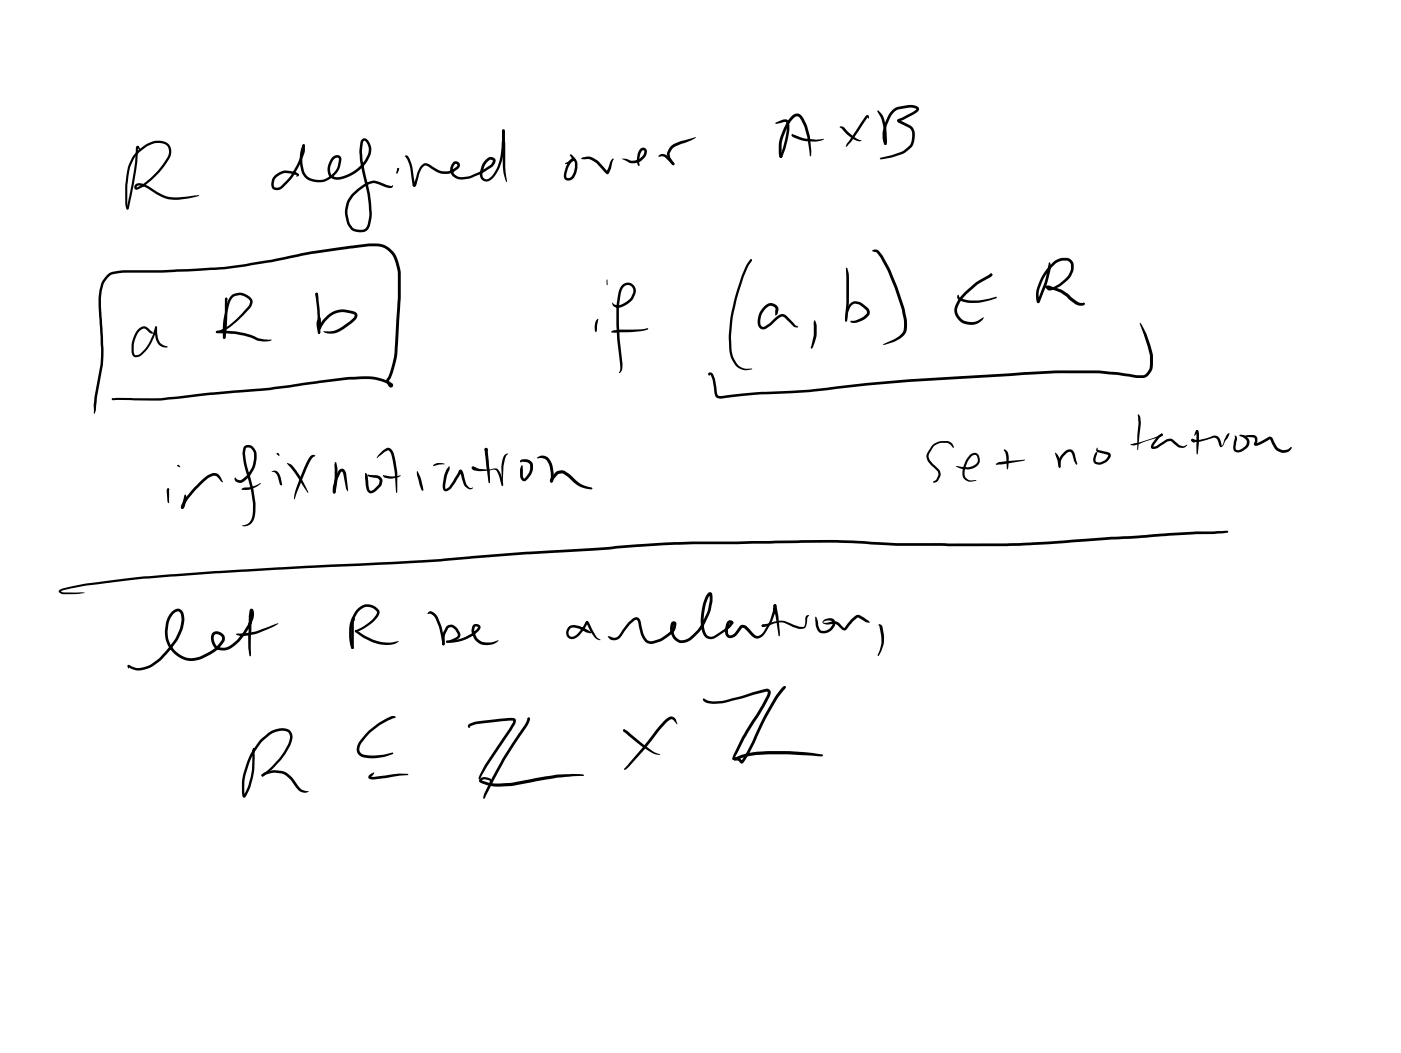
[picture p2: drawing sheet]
<svg xmlns="http://www.w3.org/2000/svg" width="108mm" height="81mm" viewBox="0 0 108 81" stroke-linecap="round" stroke-linejoin="round" font-family="sans-serif">
<g fill="#000">
<path d="M10.6 11.7l.5-.4a1.39 1.39 0 0 1 2 0 1.19 1.19 0 0 1-.3 1.3 6.1 6.1 0 0 1-2.2 2h-.2v-.3a.36 .36 0 0 1 .4-.2l.6 .2a3.5 3.5 0 0 0 3.6 .8h.3a5.5 5.5 0 0 1-2.4 .2l-.9-.3-.9-.6-.4-.1-.2 .1h.1a6 6 0 0 0 2.4-2.5 .7 .7 0 0 0-.9-.9h-.2a2.83 2.83 0 0 0-1.9 1.9 9.5 9.5 0 0 0-.2 2.8l.1 .4h-.1l-.1-.2a9.7 9.7 0 0 1 .1-3l.4-.8zM10.5 11.3h.2l.1 .2v.1l-.2-.2v.2l-.1 1.6-.6 2.8-.1 .1h-.1l.6-3zM23.3 11.1l.2 .1a5 5 0 0 1-1.6 3.1 .7 .7 0 0 1-.8 .3 .91 .91 0 0 1 .7-1.4l.2-.1 .8 .2a.17 .17 0 0 1 .2 .1 .17 .17 0 0 1 0 .2h-.2l.1-.1-.9-.2-.5 .2a.72 .72 0 0 0-.4 .9h.4a5.2 5.2 0 0 0 1.8-2.8zM23.4 11.1l.1 .1-.1 .1-.1-.1zM23.3 11.2l.2-.1v.2a2.43 2.43 0 0 0 .2 2.3 1.56 1.56 0 0 0 2.4-1.4h-.2l-.2 .1a1.26 1.26 0 0 0-.3 .9l.2 .3a1.23 1.23 0 0 0 1.3-.1 2.09 2.09 0 0 0 1.5-2.2l-.2-.3h-.2l-.1 .8 .1 .9a15.7 15.7 0 0 1 .7 3.9l-.2 .8a.81 .81 0 0 1-1.2 .5l-.3-.1-.2-.4a2.29 2.29 0 0 1-.1-1.7 3.3 3.3 0 0 1 2.1-1.7l1.2 .4h.3l-.1 .2h-.2l-1.2-.4a2.33 2.33 0 0 0-1.5 .9 1.8 1.8 0 0 0-.5 1.4l.1 .8 .3 .4a1.08 1.08 0 0 0 .9 0l.2-.2 .2-.9a16.1 16.1 0 0 0-.7-3.9 3.9 3.9 0 0 1 0-1.7l.1-.2a.4 .4 0 0 1 .4 0 .4 .4 0 0 1 .2 .4 1.66 1.66 0 0 1-.7 1.9 2.19 2.19 0 0 1-2.3 .7l-.2-.1a1.26 1.26 0 0 1 .5-1.6h.4l.1 .2a1.73 1.73 0 0 1-1 1.7 1.73 1.73 0 0 1-1.9-.3 2.84 2.84 0 0 1-.1-2.4zM30.6 13l.1-.1 .1 .1-.2 .4zM30.6 13l.1-.1 .1 .1-.1 .1zM30.6 13h.2l-.2 .4zM31.2 12a.26 .26 0 0 1 .4 .3l.2 .7 .2 1.2h-.1l.3-.9 .2-.5a.49 .49 0 0 1 .8 0l.7 .3 .5 .1 .4-.1 .3-.2 .1-.2v-.1l-.2 .1-.1 .3 .1 .4a.81 .81 0 0 0 .8 .2 4.7 4.7 0 0 0 2-.9l.2-.3-.3-.1a1.36 1.36 0 0 0-.5 1.2l.1 .3h.3a2.75 2.75 0 0 0 1-2.4l.1-1.3 .2-.1a5 5 0 0 1-1 3.8l-.2 .1a.54 .54 0 0 1-.6-.1 .54 .54 0 0 1-.1-.6 1.25 1.25 0 0 1 .8-1.1l.4 .2-.1 .4a4.9 4.9 0 0 1-1.8 1l-.6 .1a.75 .75 0 0 1-1-.4 .75 .75 0 0 1 .4-1l.3 .2v.3l-.5 .4-.4 .1-.7-.1-.8-.5h-.3l-.4 .5-.2 .9a.19 .19 0 0 1-.2 .2 .19 .19 0 0 1-.1-.3l-.2-1.3zM38.7 10l.2 .1v1a10.5 10.5 0 0 0 .2 2.9h-.1a5.6 5.6 0 0 1-.3-2.9zM44 11.9l.5 .6-.1 .8a.61 .61 0 0 1-.8 .6l-.1-.1a.54 .54 0 0 1 0-.6 1.77 1.77 0 0 1 .6-1h.2l-.1 .2-.3 .2h-.4l.6-.4v.1h.1a1.77 1.77 0 0 0-.5 1.1v.3h.3l.2-.4 .1-.4v-.4l-.4-.5zM44.8 12.2l.1-.1a1.15 1.15 0 0 1 1.4 .5l.6 .6-.2 .1 .3-.9a.15 .15 0 0 1 .1-.1 .15 .15 0 0 1 .2 0l-.2 .7-.3 .4-.9-.9-.5-.2h-.6z"/>
<path d="M47.9 12.2l.8 .2a.89 .89 0 0 0 .9-.7l-.1-.1-.2 .3-.1 .5 .1 .3-.1 .1-.1-.4 .1-.8 .2-.2h.2l.2 .1v.2a1.05 1.05 0 0 1-1.3 .8zM50.7 12h.1a.46 .46 0 0 1 .6 0l.5 .6v.1h-.1l-.6-.6zM51.7 11.2l.7-.3 1.2-.3-1.5 .7-.3 .2-.2 .4 .1 .3 .3 .4-.1 .1h-.1l-.3-.5a.77 .77 0 0 1 .2-1zM57.9 20v.1l-.1-.1zM59.8 9.4l.6-.2a.3 .3 0 0 1 .4 .3v.5l-.1 .8-.4 1.2-.1 .2-.1-.1 .4-1.3a2.33 2.33 0 0 0 .1-1.4l-.8 .2zM61 9l.2-.2h.3l.2 .1 .2 .3a5.3 5.3 0 0 1 .6 2.8h-.1v-.3a5.1 5.1 0 0 0-.7-2.6l-.3-.1a1.42 1.42 0 0 0-.8 .9 3.1 3.1 0 0 0-.3 2.1l-.1 .2-.2-.2a3.9 3.9 0 0 1 1-3zM61.1 10.3l.2 .1a3.7 3.7 0 0 0 2 .3h.2a1.39 1.39 0 0 1-1.1 .2 2.7 2.7 0 0 1-1.4-.4zM64.7 9.7l.3 .1 .4 .4a1.51 1.51 0 0 0 1 .6v.1a1.25 1.25 0 0 1-1.2-.6l-.5-.5zM66.7 8.9a.14 .14 0 0 1 .2 0 .14 .14 0 0 1 .1 .2l-.1 .1-.1-.2-1.2 1.9-.4 .4zM67.2 19.3l.3-.1a.91 .91 0 0 1 .6 .7 19.3 19.3 0 0 1 1.6 3.9 2.67 2.67 0 0 1 0 2l-.8 .6-.8 .2 .7-.4a1.44 1.44 0 0 0 .8-.7 3.5 3.5 0 0 0-.1-1.7 17.2 17.2 0 0 0-1.6-3.9l-.4-.4zM67.6 8.5l.4 .4 .2 .6 .1 1.4-.1 .3-.1-.1-.1-1.5-.1-.5-.3-.5zM68.8 8.5l.4-.3 .8-.1h.4l.3 .2a.24 .24 0 0 1 0 .3l-1.4 .8v-.1l.8 .4 .3 .2a1.35 1.35 0 0 1 0 1.2l-.2 .3-.5 .4a4.4 4.4 0 0 1-1.8 .5l-.1-.1 1.8-.5 .6-.6a1.25 1.25 0 0 0 0-1.1l-1-.6-.1-.1 1.5-.9-.5-.1-.7 .1a1.01 1.01 0 0 0-.8 .6 2.42 2.42 0 0 0-.3 2l-.1 .2a1.23 1.23 0 0 1-.2-1.1 3.3 3.3 0 0 1 .8-1.6z"/>
<path d="M8.3 21.1a1.78 1.78 0 0 1 1.2-.3h3l4.7-.2 3.7-.6a56.9 56.9 0 0 1 7.9-1.2 1.97 1.97 0 0 1 2 1.9l.1 2.3-.2 3.5a7.3 7.3 0 0 1-.6 2.7l-.1 .2 .1 .3-.2-.1a4.1 4.1 0 0 0-2.1-.4l-3.2 .3-3.8 .6-4.6 .3-3.8 .5-3.7-.1h-.1l.1-.1h.3h3.4l3.8-.5 4.6-.3 5.7-.8 1.3-.1a4.1 4.1 0 0 1 2.3 .5l.2 .2v.1l-.2 .1-.1-.1-.2-.3v-.3a5 5 0 0 0 .6-2.4l.3-3.8v-2l-.3-1-.3-.5a1.41 1.41 0 0 0-1.3-.5l-1.6 .1a55 55 0 0 0-6.4 1.1l-3.5 .6-4.8 .2h-3.2a1.28 1.28 0 0 0-1.3 1l-.1 .3a26.5 26.5 0 0 0 .1 4.6l-.1 1.2-.4 2.5-.1 1-.1 .3-.1-.7 .1-.6 .4-2.5 .1-.7-.2-4.5a2.17 2.17 0 0 1 .7-1.8zM10.6 25.4l.3-.2 .3-.1 .6 .6h-.2l-.4-.4-.2 .1a1.91 1.91 0 0 0-.7 1.8l.1 .2 .3-.1a3.3 3.3 0 0 0 1.2-1.9l.1-.2h.1l-.1 .3a2.81 2.81 0 0 1-1.4 2l-.3-.1a2.08 2.08 0 0 1 .3-2zM12 25.2h.1l.1 .8 .1 .4 .3 .2 .3 .1v.1l-.4-.1-.3-.2-.2-.4zM12.9 37.7h.1v.1zM12.9 37.7h.1v1.1l-.1-.2zM15 37.5l.5-.5a1.1 1.1 0 0 1 1.3-.5l.4 .6a.22 .22 0 0 1-.3-.2l-.3-.2a1.29 1.29 0 0 0-.9 .4l-1.2 1.3-.4 .8h-.1a1.5 1.5 0 0 1 .6-1.2zM14 39h.1v.2h-.1zM14.2 38.1h.1l.1 .4-.2 .6-.2 .1-.1-.1zM16.7 25.5h.2a5.9 5.9 0 0 1 3 .6l1 .1-.5 .1-.6-.1a6.5 6.5 0 0 0-3.1-.5zM17.8 22.8l.1-.1a1.08 1.08 0 0 1 1.6 .6l-.2 .3a7.1 7.1 0 0 1-2.2 2h-.2a.1 .1 0 0 1-.2 0 .1 .1 0 0 1 0-.1h.1a3.8 3.8 0 0 0 1.9-1.4l.5-.6 .1-.3-.2-.2a.91 .91 0 0 0-1.1-.1l-.2 .2a6.7 6.7 0 0 0-.4 2.8l-.1 .2-.1-.1a6.9 6.9 0 0 1 .3-2.7zM17.2 25.9h.1v.2h-.1zM17.4 22.9h.1v.1h-.1h.1v1.1l-.1 1.9-.1 .1-.1-.1z"/>
<path d="M18.8 34.4l.3-.1 .3 .1a1.59 1.59 0 0 1 0 2.1l-.5 .5a.45 .45 0 0 1-.5 .2 .45 .45 0 0 1-.3-.4l.2 .2h.2l.5-.4a2.04 2.04 0 0 0 .5-1.9l-.2-.2h-.4a2.85 2.85 0 0 0 .3 2 6.3 6.3 0 0 1 .4 3.4 .74 .74 0 0 1-.9 .6 .76 .76 0 0 0 .8-.8 8.4 8.4 0 0 0-.5-3.3 2.61 2.61 0 0 1-.2-2zM18.6 37.6h.2a2.31 2.31 0 0 0 1.3-.4 .47 .47 0 0 1-.5 .4l-.6 .2-.3-.1zM20.9 36.3h.1a.51 .51 0 0 1 .6 .6l.1 .4v.1l-.4-.8zM21.3 35l.2-.1v.2zM22.1 35.7a1.2 1.2 0 0 1 .9 .8l.7 1.5zM23.9 35.1l.2-.1 .2 .1-.3 .2-.2 .4-1.1 2.8v-.4l.4-1.2 .4-1.1zM24.4 22.6l.1 .1h-.1h-.1zM24.3 22.6h.2v.2a.17 .17 0 0 1-.1 .3zM24.3 22.6h.1l.1 .1 .1 1.1 .1 1.7-.1 .2-.1-.1zM24.5 24.4l.2 .1-.2 .4 .2 .7-.1 .1h-.1l-.1-.6zM25 24.6a1.88 1.88 0 0 1 2.5-.4v.2l-.1 .2-1 .8a1.27 1.27 0 0 1-1.5 .1h.2a1.67 1.67 0 0 0 1.2-.3l.9-.7 .1-.2-.1-.1a1.75 1.75 0 0 0-2.2 .6l-.3 .5-.1 .1v-.3zM24.6 25.2h.1v.2h-.1z"/>
<path d="M24.5 24.4a.27 .27 0 0 1 .2 .5v.4l-.1 .1-.1-.1zM26.1 36.2l.2-.1a.32 .32 0 0 1 .4 .4l.1 1.3-.1-.2-.3-1.3-.4 .6-.2 1.1a.26 .26 0 0 1-.2-.2 .26 .26 0 0 1 0-.3l.2-.7zM25.7 37.9l.1-.1v.2h-.1zM25.8 35.7h.1l.1 .2v1l-.1 1-.2 .1v-.1l.1-1zM28.1 36.4l.2 .2 .1 1.1 .2 .1 .6-.5 .1-.3-.2-.1-.6-.1a.09 .09 0 0 1-.1-.1 .09 .09 0 0 1 .1-.1h.3a.51 .51 0 0 1 .6 .2 .51 .51 0 0 1 0 .6l-.1 .1a1.18 1.18 0 0 1-.7 .5h-.1a.56 .56 0 0 1-.3-.6zM29.2 35l.3-.3 .4-.2a.56 .56 0 0 1 .5 .5l.2 1.5v1.5l-.2-1.7-.3-1.4-.2-.2-.9 .6zM29.5 36.6l.7 .1h.7l-.6 .2a.68 .68 0 0 1-.8-.3zM32.1 36.3l.3 .6 .2 .9h-.1l-.2-.4zM33.4 35.8l.4-.1 .5 .1-.9 .1zM34.6 35.9v.2l-.2 .7-.1 .9 .3-.2 .8-1.2a.18 .18 0 0 1 .2-.1 .18 .18 0 0 1 .1 .2l.3 .9 .2 .3h.2l-.3 .1-.3-.3-.4-1h.1l-.3 .6a1.21 1.21 0 0 1-.9 .9l-.1-.1-.1-.3a2.3 2.3 0 0 1 .5-1.6zM36.3 36l.1-.1 .1 .2 1 .1 .5-.1a.45 .45 0 0 1 .6 .5l.2 .6-.1 .3-.5-1.3-.9 .1a.92 .92 0 0 1-.9-.2zM36.4 36h.1l.3 .1h-.4z"/>
<path d="M37.4 34.5h.1l.1 .2-.2 .3zM37.4 34.5l.2 .1 .1 1.7v.9l-.2-1.2zM38.9 35h.2l-.1 .2a5.8 5.8 0 0 0-.2 2.2l-.1 .1v-.1l-.1-1.4 .1-.6zM40.1 35.5l.4-.1a.67 .67 0 0 1 .6 .4 .67 .67 0 0 1-.2 .7v.1a.7 .7 0 0 1-.6 .5l-.2-.4v-.5l.1-.3h.1v.8l.1 .2 .4-.5v-.6l-.2-.2h-.4h-.1zM41.4 35.3l.2-.1a.79 .79 0 0 1 1 .7l.1 .9a.19 .19 0 0 1-.1 .3 .19 .19 0 0 1-.2 0v-.3a1.85 1.85 0 0 0-.3-1.4zM42.8 36.4l.1-.1a.72 .72 0 0 1 .7 0l.3 .2a2.58 2.58 0 0 0 1.7 1.1h.1a1.51 1.51 0 0 1-1.5-.4l-.5-.5-.4-.2-.3 .1-.5 .6-.1-.1v-.2zM42.4 37h.1l.1 .1-.2 .1zM46 24.6h.1l-.2 1-.1-.5zM46.7 21.5l.1 .5zM47.1 25.6l.7-.2 2.2-.1a3.8 3.8 0 0 1-1.9 .3h-1zM48 21.9a.63 .63 0 0 1 .8 0 .63 .63 0 0 1 .1 .9 1.2 1.2 0 0 1-1.7 .8v-.3l.3 .2 .5-.1a1.22 1.22 0 0 0 .8-1l-.1-.3-.4-.1a.76 .76 0 0 0-.5 .8l-.1 .8v1.4l.3 3-.1 .5-.2 .3 .1-.7-.3-2a9.1 9.1 0 0 1 .3-3.9zM54.6 28.7h.2a.91 .91 0 0 1 .4 .9l.1 .8 .1 .1 3.6-.3a40.8 40.8 0 0 0 5.5-.4 206.1 206.1 0 0 1 14.5-1.1l2.3-.2a34.2 34.2 0 0 1 6.7 .4l.3-.1a.89 .89 0 0 0 .3-.7 8.2 8.2 0 0 0-.8-3.2 5.4 5.4 0 0 1 1 3.4v.2a.96 .96 0 0 1-1.3 .6l-.7-.1a25.4 25.4 0 0 0-5.4-.2l-2.3 .1a204.5 204.5 0 0 0-16.4 1.3l-4.1 .2-3.2 .3-.3-.2-.2-1.3-.2-.3h-.1z"/>
<path d="M57.8 20h.1l-.1 .2zM57.8 20h.1v.1a9.8 9.8 0 0 0-1.2 3.4 9.4 9.4 0 0 0-.3 3.6l.1 .5 .4 .6 .4 .2h.6l-.4 .1-.5-.1-.4-.3-.3-.5a8 8 0 0 1 .1-3.6 11.1 11.1 0 0 1 1.4-4zM58.9 23.6a.58 .58 0 0 1 .7-.2 .58 .58 0 0 1 .3 .6v.2l-.2 .1 .1-.5-.2-.2a.54 .54 0 0 0-.8 .4l-.2 .7v.3l.1 .2 .5-.3 .8-.6a.46 .46 0 0 1 .6 0l.7 .8 .2 .1h-.3l-.9-.8-.2 .1-.4 .2a1.11 1.11 0 0 1-1 .7l-.1-.1a1.24 1.24 0 0 1 .3-1.7zM62.7 24.7h.1l.1 .3v.8l-.4 1.1v-.1l.2-1zM65.5 23.4l.3-.2a1.08 1.08 0 0 1 .9 .4l.2 .1a.45 .45 0 0 1 0 .6 1.15 1.15 0 0 1-1.4 .5l.5-.1 .5-.3 .3-.3v-.2l-.6-.4-.5-.1-.2 .4-.3 1a1.43 1.43 0 0 1 .2-1.3zM65.2 20.7h.1l.1 .4v.7v1.7l-.1 1.2-.1 .1-.1-.1 .1-1.5zM71.9 34.3v-.1a1.42 1.42 0 0 1 1.1-.2l.4 .2 .1 .2v.1l-.5-.4-.6 .1-.5 .2-.3 .7 .1 .4 .7 .7 .1 .3-.2 .5-.4 .2v-.1l.2-.1 .2-.5-.1-.2-.4-.4a.81 .81 0 0 1-.3-1.2zM73.7 35.9l.8 .1 .5-.1 .3-.3-.1-.5h-.3l-.3 .3-.2 .6-.1 .4a.51 .51 0 0 0 .4 .6h.5l-.4 .1a.62 .62 0 0 1-.6-.7l.2-.8a1.03 1.03 0 0 1 .6-.7h.3l.1 .2a.78 .78 0 0 1-.9 1.1l-.5-.1zM73.8 22.7l.2 .2a2.76 2.76 0 0 0 1.8 .2l1-.2-1 .3a2.41 2.41 0 0 1-2-.2zM76.2 21.2l.2-.1 .1 .1-.1 .1zM76.3 21.1h.2l-.1 .1h-.1zM74.4 22.5l.9-.8 1-.6h.1v.2l-.7 .4a4.3 4.3 0 0 0-1.9 2.1 .93 .93 0 0 0 .5 .9 1.48 1.48 0 0 0 1.5-.2 1.23 1.23 0 0 1-1.3 .5 1.23 1.23 0 0 1-1-.9 2.04 2.04 0 0 1 .9-1.6z"/>
<path d="M76.7 35.7l.4-.1 1.9-.2-1.8 .4h-.4zM77.4 34.6a.79 .79 0 0 1 .3 1l-.1 .6zM80.8 20.3l.1-.1v.1a6.5 6.5 0 0 1-.8 2.9l-.1 .2a2.12 2.12 0 0 1 .3-2.1 2.44 2.44 0 0 1 1.5-1.4 .73 .73 0 0 1 .8 .2 1.35 1.35 0 0 1-.7 1.8 1.72 1.72 0 0 1-1.1 .5 .22 .22 0 0 1-.2-.2 .22 .22 0 0 1 0-.2h.3a3.2 3.2 0 0 1 1.4 .7l.7 .5 .4 .1a.14 .14 0 0 1 .2 .2 .12 .12 0 0 1-.2 .1l-.6-.2-1.1-.9-1-.3 .1-.1 .1 .1a2.42 2.42 0 0 0 1.6-1.5v-.4l-.3-.2a1.1 1.1 0 0 0-.9 .3 3.1 3.1 0 0 0-1.2 2.8h-.2a9.9 9.9 0 0 0 .9-2.9zM81.3 34.9a.91 .91 0 0 1 .4 .8v.3l-.1 .1zM82 34.8a.44 .44 0 0 1 .5-.2 .44 .44 0 0 1 .3 .4l.2 .8-.5-1-.2 .1-.4 .3a.99 .99 0 0 0-.2 .8l-.1 .1a1.01 1.01 0 0 1 .4-1.3zM84.5 34.5l.1 .2 .9 .3 .1 .2-.3 .4a.79 .79 0 0 1-1 .1l-.1-.3a.42 .42 0 0 1 .4-.5l-.2 .5 .1 .2h.4l.3-.2 .2-.3-.1-.1-.8-.2v-.1zM87.1 34.2l.8-.1a4.2 4.2 0 0 0 1.6-.7h.1v.2l-.3 .1-1.9 .6zM87.7 32v-.1l.1 .2 .1 .5-.2 2.1-.1-1.2 .1-.9zM89.2 33.6l.3-.2 .1 .1-.3 .3-.4 .6 1-.5 .3-.1 .7 .5 .3 .1 .3-.1-.3 .2h-.3l-.7-.5h-.3l-.5 .4a.44 .44 0 0 1-.7 0l.1-.2zM91.8 33.8l.7 .1 .9-.3a.55 .55 0 0 1 .7 .6v.2l.4-.8 .2-.2-.1 .4-.5 .7-.1-.1-.2-.5-.2-.2-1.3 .4-.5-.1zM91.8 33.9l.1-.1 .1 .3-.2-.1zM92.2 33.1l.1 .1-.3 .4z"/>
<path d="M92.2 33.2h.1l.1 .3-.2 1.5zM95.1 33.5l.2 .3-.1 .7v.1l.2 .1 .5-.3 .2-.3-.1-.2-.5-.4h.3l.3 .2a.67 .67 0 0 1-.4 1.1l-.4 .1-.2-.2zM95.8 33.6h.2a.76 .76 0 0 1 .8 .1l.1 .3-.1 .2 1.1-.6 .2 .2 .4 .8 .5 .1 .5-.3v.1v.1l-.3 .2a.84 .84 0 0 1-.8-.1l-.5-.9-.5 .3a.73 .73 0 0 1-.8 .2l.1-.6zM4.6 45.5l.3-.2a37.3 37.3 0 0 1 6.3-.9l10.2-.7 12.5-.6 6.6-.6 6.9-.4a135.6 135.6 0 0 1 12.1-.4l5-.1 4.6 .3h8.5l14.5-.9 2.5-.1v.1v.1l-1.1 .1h-1.4l-14.5 .9h-8.5l-4.6-.3-4.9 .1a135.7 135.7 0 0 0-12.1 .4l-6.9 .4-6.7 .6-12.5 .6-10.1 .7a48.6 48.6 0 0 0-6.4 .9l-.2 .1 1.8 .1h-.2a3.2 3.2 0 0 1-1.7 0zM13.2 47.1l.4-.2a.53 .53 0 0 1 .6 .7 3.2 3.2 0 0 1-.5 1.8 7.2 7.2 0 0 1-2 2 1.62 1.62 0 0 1-1.8 0l.1-.1-.1 .2-.1-.2 .1-.1 .3 .2a1.55 1.55 0 0 0 1.5-.2 7.1 7.1 0 0 0 1.8-1.9l.3-.8a1.63 1.63 0 0 0 .1-1.3l-.2-.1a1.19 1.19 0 0 0-.7 1.1 2.06 2.06 0 0 0 1.3 2.5 1.81 1.81 0 0 0 1.4-.3 2.73 2.73 0 0 0 1.4-1.1v-.3l-.4-.1-.2 .1v.3a.72 .72 0 0 0 .4 .6 .72 .72 0 0 0 .8-.1 4 4 0 0 0 1.7-2.5l-.1-.2h.1l-.1 3.5-.2-.7 .1-2.8a.18 .18 0 0 1 .3-.2 .18 .18 0 0 1 .1 .3v.2a4.1 4.1 0 0 1-1.9 2.6 .91 .91 0 0 1-1.2-.1 .91 .91 0 0 1 0-1.2 .59 .59 0 0 1 .7 .2 .59 .59 0 0 1-.1 .8 2.8 2.8 0 0 1-3.1 1.1 2.34 2.34 0 0 1-.8-3.7zM18.2 48.8a6.8 6.8 0 0 0 3.2-.8 4.3 4.3 0 0 1-3.2 .9zM20.1 57a2.3 2.3 0 0 1 1.7-.9h.1a.72 .72 0 0 1 .5 1.2l-.8 1.3-.9 .9-.4 .3h-.1v-.1l1.1-1a4.3 4.3 0 0 0 1-1.8v-.2l-.1-.3a1.49 1.49 0 0 0-1.7 .4l-.3 .3a5.9 5.9 0 0 0-1.4 3.1l.1 1.1h-.1l.3-.7 .2-.9 .1-1.8 .2-.3 .1 .1-.1 .1v1.5l-.3 1.2a1.23 1.23 0 0 1-.5 1l-.1-.2a4.2 4.2 0 0 1 .2-2.1 5.3 5.3 0 0 1 1.2-2.2zM20.2 59.7l.2-.2 .6-.1h.7a1.4 1.4 0 0 1 .9 .7l.6 .7 .6 .2a.55 .55 0 0 1-.9-.2l-.5-.7-.6-.5-.8-.1-.8 .3zM27.5 46.9a.99 .99 0 0 1 1.7 .3 2.98 2.98 0 0 1-1.8 1.5l-.1-.1 .2-.1a2.57 2.57 0 0 0 1.6-1.3l-.5-.4a.89 .89 0 0 0-1.1 .5 3.1 3.1 0 0 0-.3 2.6h.1a.15 .15 0 0 1-.2 .1 .15 .15 0 0 1-.1-.2 3.1 3.1 0 0 1 .5-2.9zM27.1 47.6h.2v.3l-.1-.2zM27.2 47.6l.1 .1v.1l-.2-.1zM27.1 47.6h.1l.1 .1v2.2l-.1 .1-.1-.1z"/>
<path d="M27.4 48.6h.1a3.8 3.8 0 0 0 2.8 .9l.4-.1a.68 .68 0 0 1-.7 .3 3.9 3.9 0 0 1-2.6-1zM27.4 48.6h.1v.1h-.1zM28.4 59.7l.4-.2v.2l-.2 .2 2.2-.3 .7 .1-2.6 .4a.32 .32 0 0 1-.3 0 .32 .32 0 0 1-.2-.3zM28.4 56.3a5 5 0 0 1 1.9-1.1l.2 .1-.3 .1a4.7 4.7 0 0 0-2.5 2.2 .45 .45 0 0 0 .5 .6 4.8 4.8 0 0 0 2.1-.2 3.6 3.6 0 0 1-2.3 .4 .74 .74 0 0 1-.3-1.3zM33 47.2a.41 .41 0 0 1 .6 .2 5.2 5.2 0 0 1 .7 2.2 .13 .13 0 0 1-.2 .1 .13 .13 0 0 1 0-.2 4.1 4.1 0 0 0-.7-2.1l-.3-.1h-.1zM34.4 48.3l.1-.1a.6 .6 0 0 1 .8 .3l.2 .5a.58 .58 0 0 1-.5 .4l-.3 .1a.14 .14 0 0 1-.2 .1 .14 .14 0 0 1-.1-.2l.6-.2 .3-.2-.2-.4-.3-.3-.2 .1-.2 .4-.1 .8-.1 .1a.74 .74 0 0 1-.1-.7zM34.4 49.4h.1a3.2 3.2 0 0 0 2.1-.8l.2-.3h-.2l-.1 .3 .2 .4a1.09 1.09 0 0 0 1.5 .4l.2-.1a1.17 1.17 0 0 1-1.9-.2l-.2-.6 .1-.3 .2-.1a.32 .32 0 0 1 .4 .2 .32 .32 0 0 1-.2 .4 3.3 3.3 0 0 1-2.4 .8zM36.1 55.8l.6-.2 2.5-.3a.44 .44 0 0 1 .5 .2v.3l-.3 .4-1.9 2.9-.5 .9h-.1v-.1a8 8 0 0 1 1.5-2.5l.8-1.3 .3-.6-2.7 .3-.6 .2v.1l-.1-.1zM40.6 55.4l.1-.1 .1 .1-.1 .1zM40.7 55.3l.1 .1-.2 .5a32.2 32.2 0 0 0-3.1 5.3l-.2 .3-.1-.1a26.2 26.2 0 0 1 2.8-5l.5-.6zM43.8 48.3l.3-.1h.5l1 .5-.1 .1-.3-.1-.6-.3h-.5l-.2 .1-.1 .3 .1 .2 .2 .1a2.15 2.15 0 0 0 1.1-1.2h.1l.6 1.2 .4 .2h-.3a2.03 2.03 0 0 1-.8-1.3h.1l-.1 .3a1.44 1.44 0 0 1-1.2 .9 .54 .54 0 0 1-.4-.4 .54 .54 0 0 1 .2-.5zM46.8 49l.5 .1h.3l.8-1.2 .4-.3h.2l.3 .2 .3 1.1a.59 .59 0 0 0 .8 .5 3.2 3.2 0 0 0 1.4-.9l.1-.4a1.01 1.01 0 0 0 .5 1.2h.1a1.19 1.19 0 0 0 .9-.4 3.9 3.9 0 0 0 1.3-3 3.4 3.4 0 0 0-.2 3.1 .51 .51 0 0 0 .7-.1l.8-.6 .3-.4-.2 .5v.4l.1 .1 .3-.1 .5-.6 .2-.1 .3 .1 .7 .7a.38 .38 0 0 0 .5-.1 4 4 0 0 0 .8-1.7l.1-.3a.19 .19 0 0 1 .2-.2v.6l-.3 .6-.6 1.1a.6 .6 0 0 1-1.1 0l-.4-.5h-.2l-.5 .6a.5 .5 0 0 1-.6 .1 .5 .5 0 0 1-.2-.6l.1-.5 .2-.2a.21 .21 0 0 1 .2 .1 .21 .21 0 0 1 .1 .2l-.3 .3-.8 .6a.79 .79 0 0 1-1 .2 1.78 1.78 0 0 1-.4-1.8 2.2 2.2 0 0 1 .7-1.8 .62 .62 0 0 1 .2 .8 4 4 0 0 1-2.1 3.1 1.04 1.04 0 0 1-1-.4 1.04 1.04 0 0 1-.1-1.1l.2-.1h.2l-.1 .6a2.11 2.11 0 0 1-1 .9l-.4 .1a.83 .83 0 0 1-1.2-.6l-.2-1-.2-.1-.5 .3-.5 .8a.62 .62 0 0 1-.5 .4 .62 .62 0 0 1-.7-.3z"/>
<path d="M48.1 56.2l.1 .1-.1 .1-.1-.1zM48 56.2l.3 .1 1.3 1.1 .7 .5 .5 .2v.1a2.38 2.38 0 0 1-1.3-.6l-1.4-1.2zM48 56.2l.2 .1h-.2zM51.2 55.5a.5 .5 0 0 1 .8-.1l.2 .4-.3-.3-.2-.1a2.93 2.93 0 0 0-1.1 1.2l-.9 1.2-1.6 1.5v-.1zM54.2 53.8l.6 .2h.8l3.3-.9h.3a.43 .43 0 0 1 0 .7l-1.8 3.1-.9 1.6h-.1l.1-.3 .7-1.4 1.5-2.4 .5-1.1h-.2l-3.2 .9h-.6a1.01 1.01 0 0 1-1-.3zM56.5 58.4l.6-.2a7.6 7.6 0 0 1 2.5-.3 16.8 16.8 0 0 1 3.8 .2l-.1 .2-2.5-.2-2.5 .1-.7 .1-1 .3-.1-.1zM56.5 58.4h.2v.2l-.2-.1zM58.7 48.2l.1-.1 .1 .1-.1 .1zM58.8 48.1l.9-.2a1.73 1.73 0 0 1 1.5 .3l.4 .1h.4l.1-.8 .1-.1h.1l-.1 .2-.1 .7-.3 .2a2.65 2.65 0 0 1-1.3-.5h-.1a1.74 1.74 0 0 0-1.2 .2l-.4 .1-.1-.1zM58.7 48.1l.5 .1-.3 .1a.13 .13 0 0 1-.1 0 .13 .13 0 0 1-.1-.2zM59.6 46.6h.2l.2 .9 .1 1.3-.1 .2zM60.4 52.9h.1v.1l-.1 .1z"/>
<path d="M60.3 53l.2-.1v.1a15.4 15.4 0 0 0-2.4 4.2l-.9 1.6h-.1l-.2-.2h-.3l.1-.1-.2 .1v-.2l.2-.1 .3 .1 .2 .2h-.1l.9-1.4a17.6 17.6 0 0 1 2.3-4.2zM62.8 47.6h.1l.2 .7 .2 .3 .5-.1 .3-.4v-.3h-.4l-.2 .1 .1 .1 .5-.1a.63 .63 0 0 1 .7 .3l.3 .2 .5-.7 .5-.3 .4 .2 .5 .4-.3-.1-.6-.3-1 1-.7-.5h-.7l-.3-.1v-.2l.3-.1 .3-.1 .2 .1 .1 .2v.3l-.4 .5-.5 .1-.3-.1-.2-.2zM67.7 48.1h.1l.2 .1a2.76 2.76 0 0 1 0 1.6l-.3 .8 .2-1.1v-.6zM37.3 61.5l.1-.1-.1 .1zM37 60a.69 .69 0 0 1 .8 0l.1 .1-.1 .2-.2-.2h-.3h-.2a3.3 3.3 0 0 0 1.8 .2l3.9-.6h1a1.77 1.77 0 0 1 1.2 0l-2.1 .2-1.6 .3a8.9 8.9 0 0 1-3.6 .3l-.5-.1a.28 .28 0 0 1-.3-.3z"/>
<circle cx="60.2" cy="12.1" r=".11"/>
<circle cx="13" cy="37.7" r=".08"/>
<circle cx="24.6" cy="25.6" r=".09"/>
<circle cx="37.5" cy="34.6" r=".11"/>
<circle cx="20.2" cy="59.7" r=".09"/>
<circle cx="27.2" cy="49.9" r=".1"/>
<circle cx="59.7" cy="46.7" r=".11"/>
</g>
<g fill="#000">
<path d="M13.7 35.9h.1h-.1z" fill-rule="evenodd"/>
<path d="M13.6 35.9h.1z" fill-rule="evenodd"/>
<path d="M13.7 35.9l.1-.1 .1 .2z" fill-rule="evenodd"/>
</g>
</svg>
